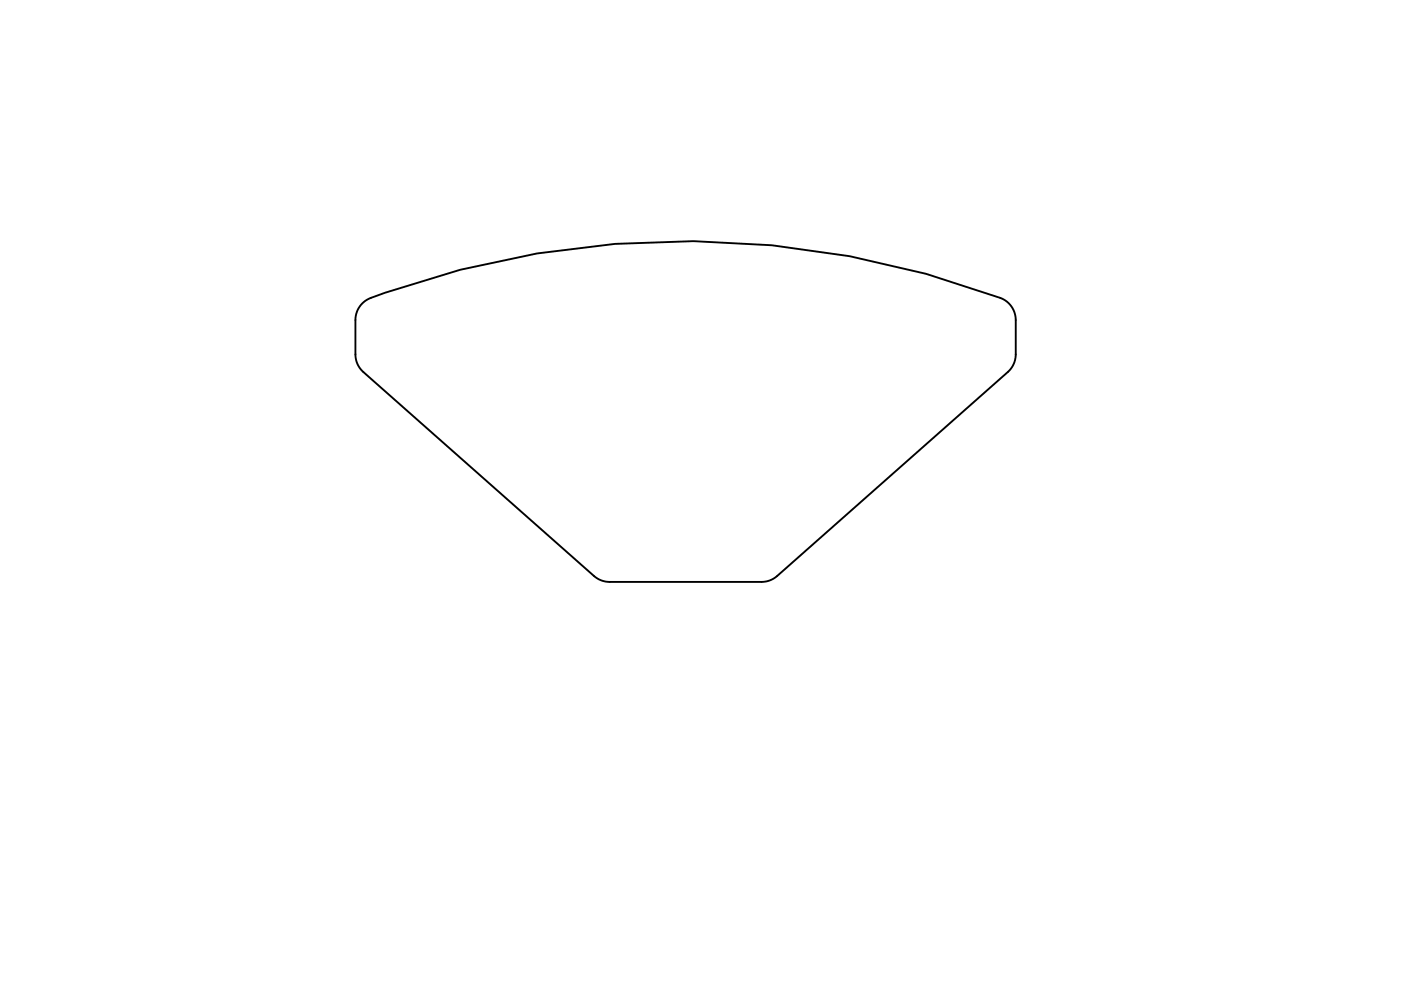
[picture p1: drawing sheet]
<svg xmlns="http://www.w3.org/2000/svg" width="297mm" height="210mm" viewBox="0 0 297 210" stroke-linecap="round" stroke-linejoin="round" font-family="sans-serif">
<path d="M76.8 64.4l1.4-1 3.5-1.3 15.9-4.9 16.3-3.4 16.5-2.1 16.6-.5 16.6 .8 16.5 2.4 16.2 3.7 15.8 5.1a5 5 0 0 1 3.3 4.7v7.3a5 5 0 0 1-1.7 3.7l-48.9 43.3a5 5 0 0 1-3.3 1.3h-32.2a5 5 0 0 1-3.4-1.3l-48.9-43.3a5 5 0 0 1-1.6-3.7v-7.3a5 5 0 0 1 1.4-3.5z" fill="none" stroke="#000" stroke-width=".4"/>
</svg>
